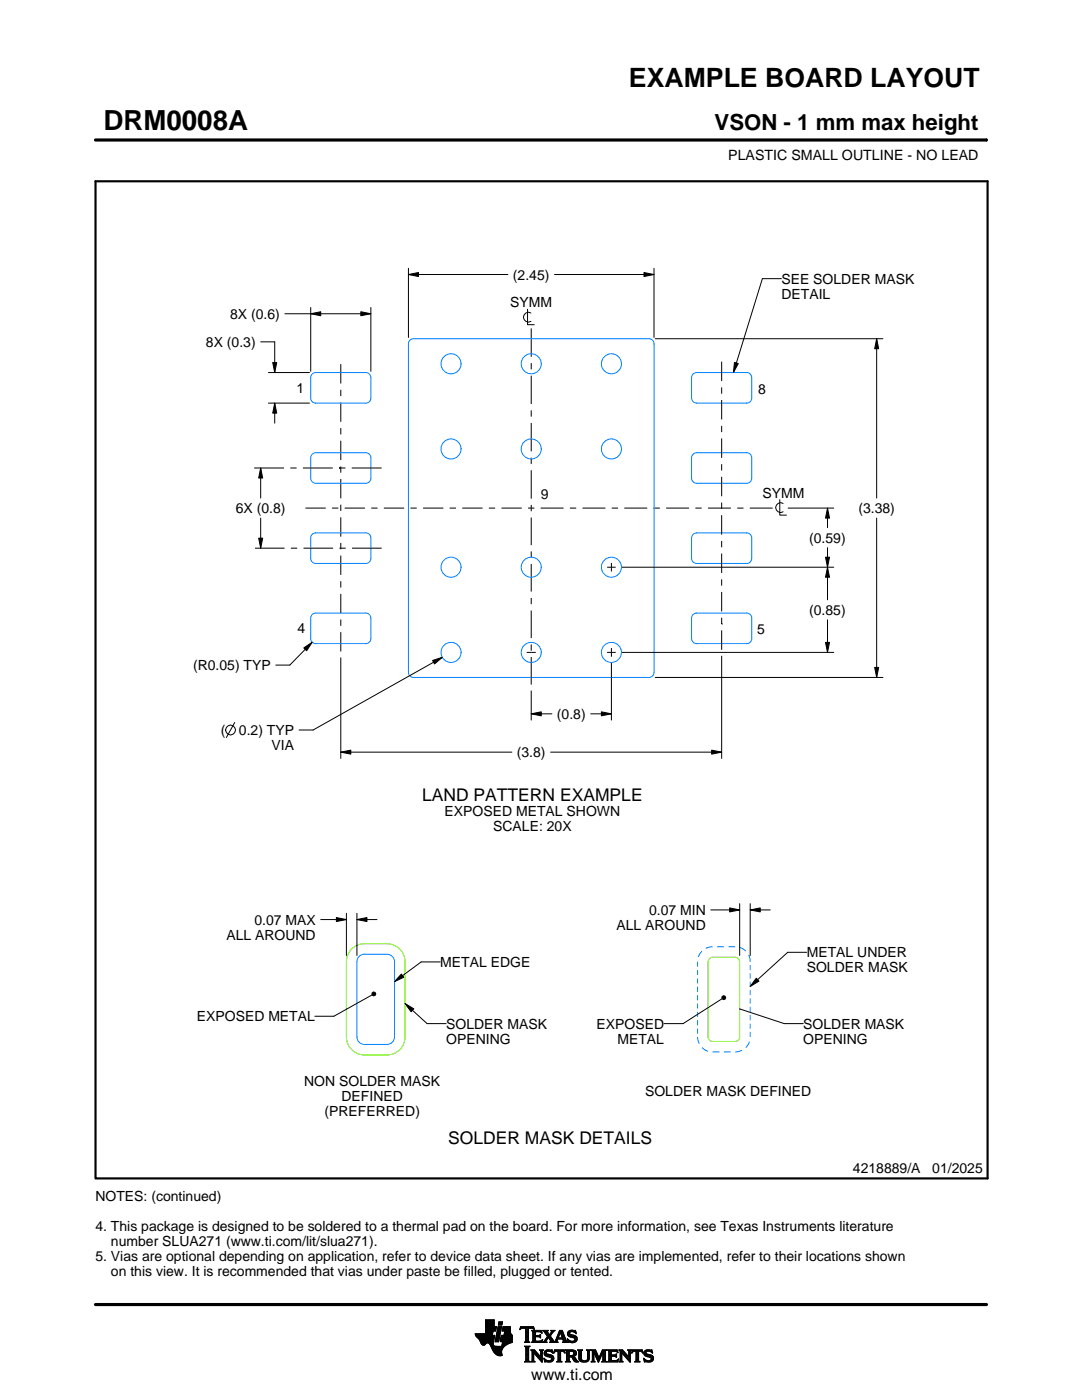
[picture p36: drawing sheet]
<svg xmlns="http://www.w3.org/2000/svg" width="216mm" height="279mm" viewBox="0 0 216 279" stroke-linecap="round" stroke-linejoin="round" font-family="sans-serif">
<defs><g id="words">
<text font-size="5.5" x="20.6" y="26">DRM0008A</text>
<text font-size="5.3" x="125.5" y="17.4">EXAMPLE BOARD LAYOUT</text>
<text font-size="4.4" x="142.6" y="26">VSON - 1 mm max height</text>
<g font-size="3.5">
<text x="84.2" y="159.8">LAND PATTERN EXAMPLE</text>
<text x="89.4" y="228.3">SOLDER MASK DETAILS</text>
</g>
<text font-size="3.2" x="106" y="275.3">www.ti.com</text>
<g font-size="2.8">
<text x="145.3" y="32">PLASTIC SMALL OUTLINE - NO LEAD</text>
<text x="102.4" y="55.8">(2.45)</text>
<text x="155.9" y="56.6">SEE SOLDER MASK</text>
<text x="155.9" y="59.6">DETAIL</text>
<text x="45.9" y="63.6">8X (0.6)</text>
<text x="101.8" y="61.3">SYMM</text>
<text x="41.1" y="69.2">8X (0.3)</text>
<text x="59.1" y="78.5">1</text>
<text x="151.3" y="78.6">8</text>
<text x="107.9" y="99.7">9</text>
<text x="152.2" y="99.3">SYMM</text>
<text x="47.1" y="102.4">6X (0.8)</text>
<text x="171.3" y="102.4">(3.38)</text>
<text x="161.5" y="108.3">(0.59)</text>
<text x="161.5" y="122.7">(0.85)</text>
<text x="59.4" y="126.4">4</text>
<text x="151.1" y="126.5">5</text>
<text x="38.5" y="133.7">(R0.05) TYP</text>
<text x="111.1" y="143.5">(0.8)</text>
<text x="44.1" y="146.7">(</text>
<text x="47.7" y="146.7">0.2) TYP</text>
<text x="54.2" y="149.7">VIA</text>
<text x="103.1" y="151.1">(3.8)</text>
<text x="88.7" y="162.9">EXPOSED METAL SHOWN</text>
<text x="98.4" y="165.9">SCALE: 20X</text>
<text x="50.8" y="184.5">0.07 MAX</text>
<text x="123" y="185.6">ALL AROUND</text>
<text x="129.5" y="182.6">0.07 MIN</text>
<text x="45.2" y="187.5">ALL AROUND</text>
<text x="161" y="191.1">METAL UNDER</text>
<text x="87.8" y="193">METAL EDGE</text>
<text x="161" y="194.1">SOLDER MASK</text>
<text x="39.3" y="203.8">EXPOSED METAL</text>
<text x="89" y="205.3">SOLDER MASK</text>
<text x="89" y="208.3">OPENING</text>
<text x="119" y="205.3">EXPOSED</text>
<text x="123.2" y="208.3">METAL</text>
<text x="160.3" y="205.3">SOLDER MASK</text>
<text x="160.3" y="208.3">OPENING</text>
<text x="60.7" y="216.7">NON SOLDER MASK</text>
<text x="68.1" y="219.7">DEFINED</text>
<text x="128.7" y="218.7">SOLDER MASK DEFINED</text>
<text x="64.7" y="222.7">(PREFERRED)</text>
<text x="19" y="239.7">NOTES: (continued)</text>
<text x="170.2" y="234.2">4218889/A</text>
<text x="186" y="234.2">01/2025</text>
<text x="19" y="245.7">4. This package is designed to be soldered to a thermal pad on the board. For more information, see Texas Instruments literature</text>
<text x="19" y="251.7">5. Vias are optional depending on application, refer to device data sheet. If any vias are implemented, refer to their locations shown</text>
<text x="22.1" y="248.7">number SLUA271 (www.ti.com/lit/slua271).</text>
<text x="22.1" y="254.7">on this view. It is recommended that vias under paste be filled, plugged or tented.</text>
</g>
</g></defs>
<g fill="none" stroke="#000" stroke-width=".2">
<path d="M19.1 27.9h177.7M196.8 27.7v.5M81.5 54.8l2-.4v.8zM81.5 53.5v13.9M81.5 54.8h19.9M110.6 54.8h19.9M128.5 54.4l2 .4-2 .4zM130.5 53.5v13.9M155.9 55.6h-3.8l-5.8 18.8M52 68.2h2.8v6.2M53.6 74.4h8.2M54.4 72.4h.8l-.4 2z"/>
<path d="M56.8 62.6h17.2M62 62.6l2-.4v.8zM62 61.4v12.7M68 72.7v3.8M68 77.8v1.3M72 62.2l2 .4-2 .4zM74 61.4v12.7M105.3 61.7v3.1h1.3M105.9 62.5a.98 .98 0 0 0-1.5 .8 .98 .98 0 0 0 1.5 .8M106 65.5v5.7M106 72.5v1.2M106 75v5.6"/>
<path d="M130.7 67.6h45.5M144 72.2v3.9M144 77.3v1.3M144 79.8v3.9M146.6 72.3l.7 .3-1 1.8zM174.9 67.6l.4 2h-.8zM174.9 67.6v31.8M50.7 93.4h6M52 93.4l.4 2h-.8zM52 93.4v6M53.6 80.4h8.2M54.8 80.4l.4 2h-.8z"/>
<path d="M54.8 80.4v4.1M57.9 93.4h1.3M60.4 93.4h6M67.7 93.4h.1M67.7 93.4h1.2M68 80.3v3.9M68 85.4v1.3M68 88v3.8M68 93.1v1.2M68 95.6v3.9M70.2 93.4h6M106 81.9v1.3"/>
<path d="M106 84.4v5.7M106 91.3v1.3M106 93.9v5.6M144 85v1.2M144 87.5v3.9M144 92.6v1.3M144 95.2v3.8M155.6 99.7v3.1h1.3M50.9 109.4h5.9M51.6 107.4h.8l-.4 2zM52 103.4v6M58 109.4h1.3"/>
<path d="M60.6 109.4h5.9M60.9 101.4h4.1M66.3 101.4h1.2M67.7 109.4h1.3M68 100.7v1.3M68 103.2v3.9M68 108.4v1.2M68 110.9v3.8M68 116v1.3M68 118.5v3.9M68.8 101.4h4M70.2 109.4h6"/>
<path d="M74.1 101.4h1.2M76.6 101.4h4M81.9 101.4h1.3M84.4 101.4h4.1M89.7 101.4h1.3M92.2 101.4h4.1M97.5 101.4h1.3M100.1 101.4h4M105.4 101.4h1.2M106 100.8v1.2M106 103.3v5.5M106 110v1.3"/>
<path d="M106 112.6v5.5M106 119.3v1.3M107.9 101.4h4.6M113.7 101.4h1.3M116.2 101.4h4.6M121.1 113.2h1.8M122 112.3v1.8M122.1 101.4h1.2M124.1 113.2h42.3M124.6 101.4h4.5M130.4 101.4h1.3M132.9 101.4h4.6"/>
<path d="M138.8 101.4h1.2M141.3 101.4h4.5M144 100.3v1.3M144 102.8v3.9M144 108v1.2M144 110.5v3.9M144 115.6v1.3M144 118.1v3.9M147.1 101.4h1.3M149.6 101.4h4.6M156.3 100.5a.98 .98 0 0 0-1.5 .8 .98 .98 0 0 0 1.5 .8M157.3 101.4h9.1"/>
<path d="M164.7 111.2h.8l-.4 2zM165.1 101.4l.4 2h-.8zM165.1 113.2l.4 2h-.8zM165.1 101.4v3.9M165.1 109.3v10.4M174.9 103.4v31.8M60.6 129.3l1.7-1.1-1.1 1.7zM62.3 128.2l-4.5 4.5h-2.8M68 123.6v1.3M68 126.2v3.8M68 131.3v20.1M86.3 131.8l2-.6-1.6 1.3z"/>
<path d="M88.3 131.2l-25.8 14.5h-2.8M105.1 130.2h1.8M106 121.8v5.5M106 128.6v1.3M106 131.1v5.5M106 137.9v5.8M121.1 130.2h1.8M122 129.3v1.8M122 132.3v11.4M124.1 130.2h42.3M130.7 135.2h45.5M144 124.5h.1"/>
<path d="M144 123.3v1.2M144 125.8v3.9M144 130.9v20.5M164.7 128.2h.8l-.4 2zM165.1 123.7v6.5M174.5 133.2h.8l-.4 2zM46.8 144.2l-1.6 3M68 150.1l2-.4v.8zM68 150.1h34.1M106 142.5l2-.4v.8zM106 142.5h4.1M109.9 150.1h34.1"/>
<path d="M117.9 142.5h4.1M120 142.1l2 .4-2 .4zM142 149.7l2 .4-2 .4zM64 183.5h5.1M67.1 183.1l2 .4-2 .4zM69.1 182.3v8.4M71.2 183.5l2-.4v.8zM71.2 182.3v8.4M71.2 183.5h4M74.2 198.2l.3-.2h.3l.2 .4-.2 .3h-.3l-.3-.2zM74.2 198.6l-7.6 4.2h-3.8M80.1 194.4l.5 .6-1.9 .9z"/>
<path d="M87.8 192h-3.8l-5.3 3.9M141.8 181.6h5.8M144.1 198.9l.2-.2 .4 .1 .1 .3-.1 .3-.4 .1-.2-.2zM144.1 199.3l-7.8 5h-3.8M145.6 181.2l2 .4-2 .4zM147.6 180.3v10.4M149.7 181.6l2-.4v.8zM149.7 181.6h4M149.7 180.3v10.4M150.9 195.2l.5 .6-1.7 1.1zM161 190.1h-3.8l-7.5 6.8M80.8 200.3l1.8 1-.6 .6z"/>
<path d="M80.8 200.3l4.4 4h3.8M147.6 201.4l8.9 2.9h3.8M94.8 266.2h3.5M94.8 266.3h3.5M94.9 266.4h3.3M94.9 266.5h3.8l-.2 1.2M94.9 266.5h3.8M95 266.6h3.7M95 266.7h3.7M95.1 266.8h3.6M95.2 266.9h3.4M95.3 267h3.3"/>
<path d="M95.4 267.1h3.2M95.5 267.2h3.1M95.6 267.3h3M95.7 267.4h2.8M95.7 267.5h2.8M95.8 267.6h2.7M95.8 267.7h2.7M95.9 267.8h2.6M95.9 267.9h2.5M95.9 268h2.5M96 268h1.1M96 268.1h1"/>
<path d="M96.1 268.2h.8M96.1 268.3h.7M96.2 268.4h.6M96.3 268.4h.4M96.9 266.1h1.4M96.9 266h1.4M96.9 265.9h1.4M96.9 265.8h1.5M96.9 265.7h1.5M96.9 264.7l2.2 .1-.2 .9h-.5l-.2 .8M96.9 265.6h2M96.9 265.5h2"/>
<path d="M96.9 265.4h2M96.9 265.3h2.1M96.9 265.2h2.1M96.9 265.1h2.1M96.9 265h2.1M96.9 264.9h2.1M96.9 264.8h2.2M96.9 264.6h1.7M96.9 264.5h1.7M96.9 264.4h1.7M96.9 264.3h1.7M96.9 264.2h1.7"/>
<path d="M96.9 264.1h1.7M96.9 264h1.7M96.9 263.9h1.7M96.9 263.8h1.7M96.9 263.7h1.7M96.9 263.6h1.7M96.9 263.5h1.7M96.9 263.4h1.7M97.5 268h.9M97.6 268.1h.8M97.7 268.2h.7M97.7 268.3h.7"/>
<path d="M97.8 268.4h.6M97.9 268.5h.6M97.9 268.6h.7M98 268.7h1.1M98 268.8h2.6M98 268.8h2.5M98.1 268.9h2.3M98.1 269h2.3M98.1 269.1h2.2M98.2 269.2h2.1M98.2 269.2h2M98.2 269.3h2"/>
<path d="M98.3 269.4h1.9M98.3 269.5h1.8M98.4 269.6h1.7M98.4 268v.4l.3 .2 2 .1M98.5 269.7h1.6M98.5 267.7l-.1 .3M98.5 269.8h1.6M98.6 269.9h1.5M98.6 264.8v-1.4h-1.7v2.8h-2.1l.1 .3 .7 .8 .7 1.1 .3 .1 .6-.5 .4 .1 1 1.8 .8 .6h.8l-.1-1 .8-1M98.6 270h1.5M98.7 270h1.4M98.8 270.1h1.3"/>
<path d="M98.8 267.7h.7M98.8 267.6h.7M98.8 267.5h.7M98.9 270.2h1.2M98.9 267.4h.7M98.9 267.3h.7M98.9 267.2h.7M98.9 267.1h.7M98.9 267h.7M98.9 270.3h1.3M99 266.9h.6M99 266.9h.7"/>
<path d="M99 266.8h.7M99 266.7h.7M99 266.6h.7M99 266.5h.7M99.1 270.4h1.1M99.1 266.4h.7M99.1 266.3h.7M99.1 266.2h.7M99.1 266.1h.7M99.1 266h.7M99.2 265.9h.7M99.2 265.8h.7"/>
<path d="M99.2 270.4h1M99.2 265.7h.7M99.2 265.6h.7M99.2 265.5h.7M99.3 265.4h.6M99.3 265.4h.7M99.3 265.3h.7M99.3 265.2h.7M99.3 265.1h.7M99.3 265h.7M99.4 270.5h.8M99.4 264.9h.7"/>
<path d="M99.4 264.8h.7M99.4 264.8h.7l-.6 3h-.7zM99.4 264.5l.2-.7h.7l-.2 .7h-.7M99.5 264.4h.6M99.5 264.3h.7M99.5 264.2h.7M99.5 264.1h.7M99.5 264h.7M99.5 263.9h.7M99.6 263.8h.7M99.8 270.6h.1M99.8 267.7h2.4"/>
<path d="M99.8 267.6h2.4M99.8 267.5h2.4M99.9 267.4h2.3M99.9 267.3h2.3M99.9 267.2h2.3M99.9 267.1h2.3M99.9 267h2.3M99.9 266.9h2.3M100 266.9h2.2M100 266.8h2.2M100 266.7h2.2M100 266.6h2.2"/>
<path d="M100 266.5h2.2M100.1 268.6h.7M100.2 268.5h.7M100.2 268.4h.8M100.2 268.4h.9M100.2 268.3h1M100.2 268.2h1.2M100.2 265.6h1.6M100.2 268.1h1.4M100.2 265.5h1.6M100.2 268h1.6M100.3 265.4h1.5"/>
<path d="M100.3 268h1.7M100.3 267.9h1.9M100.3 265.3h1.5M100.3 267.8h1.9M100.3 265.2h1.5M100.3 265.1h1.5M100.3 265h1.5M100.4 264.9h1.4M100.4 264.8h1.4M100.6 266.5l.1-.8h-.5l.2-.9h1.4l.1 1.1 .3 .6v1.4l-1.3 .6M100.6 266.4h1.5M100.6 266.3h1.4"/>
<path d="M100.6 266.2h1.4M100.6 266.1h1.3M100.7 266h1.2M100.7 265.9h1.2M100.7 265.8h1.1M100.7 265.7h1.1M102.2 266.5h-2.2l-.2 1.1 .5 .2-.2 .9M103.7 265.3h.1M103.8 265.2h.2M103.8 265h2.8M103.8 264.9h2.7M103.9 264.8h2.6"/>
<path d="M104.7 267.8h1M104.7 271.8h1.1M104.7 268.7h1M104.8 267.7h.7M104.8 271.7h.8M104.9 265.2h.6M104.9 268.9h.6M104.9 267.6h.6M104.9 267.5l-.2 .3M104.9 267.5h.6M104.9 267.4h.6M104.9 267.3h.6"/>
<path d="M104.9 267.2h.6M104.9 267.1h.6M104.9 267h.6M104.9 266.8h.6M104.9 266.7h.6M104.9 266.6h.6M104.9 266.5h.6M104.9 266.4h.6M104.9 266.3h.6M104.9 266.2h.6M104.9 266.1h.6M104.9 265.9h.6"/>
<path d="M104.9 265.8h.6M104.9 265.7h.6M104.9 265.6h.6M104.9 265.5h.6M104.9 265.4h.6M104.9 265.3h.6M104.9 271.5h.6M104.9 269h.6M104.9 271.4h.6M104.9 271.4v-2.4l-.2-.4h1.1l-.3 .4v2.4M104.9 271.4l-.2 .4h1.1l-.3-.4M104.9 271.3h.6"/>
<path d="M104.9 271.2h.6M104.9 271.1h.6M104.9 271h.6M104.9 270.9h.6M104.9 270.8h.6M104.9 270.6h.6M104.9 270.5h.6M104.9 270.4h.6M104.9 270.3h.6M104.9 270.2h.6M104.9 270.1h.6M104.9 270h.6"/>
<path d="M104.9 269.9h.6M104.9 269.8h.6M104.9 269.6h.6M104.9 269.5h.6M104.9 269.4h.6M104.9 269.3h.6M104.9 269.2h.6M104.9 269.1h.6M105.5 267.5l.2 .3M105.5 267.5v-2.3l.7-.1 .4 .3-.1-.6h-2.6l-.1 .6 .4-.3 .7 .1v2.3M105.7 267.8h-1M105.9 271.8h.8"/>
<path d="M105.9 269.4h.8M106.1 269.5h.7M106.1 267.8h2M106.1 271.7h.5M106.2 269.6h.7M106.2 271.5h.3M106.2 265.6h1.8M106.2 269.8h.8M106.2 271.4h.3M106.2 271.4l-.3 .4h.8l-.2-.4M106.2 271.3h.3M106.2 271.2h.3"/>
<path d="M106.2 271.1h.3M106.2 271h.3M106.2 270.9h.3M106.2 270.8h.3M106.2 270.6h.3M106.2 270.5h.3M106.2 270.4h.3M106.2 270.3h.3M106.2 270.2h.3M106.2 270.1h.3M106.2 270h1M106.2 269.9h.9"/>
<path d="M106.2 269.8v1.6M106.2 269.8l-.3-.4h.8l1.2 1.4M106.3 267.7h1.8M106.3 265.7h1.8M106.3 267.6h.6M106.3 265.8h.6M106.3 267.5l-.2 .3M106.3 267.5h.5M106.3 267.4h.5M106.3 267.3h.5M106.3 267.2h.5M106.3 267.1h.5"/>
<path d="M106.3 267h.5M106.3 266.8h.5M106.3 266.7h1.6M106.3 266.6h1.6M106.3 266.5h.5M106.3 266.4h.5M106.3 266.3h.5M106.3 266.2h.5M106.3 266.1h.5M106.3 265.9h.5M106.4 265.2h.2M106.5 270h.1"/>
<path d="M106.5 270v1.4M106.5 265.3h.1M106.6 270.1h.7M106.7 270.2h.7M106.8 270.3h.7M106.8 265.9l.2-.1h.6l.6 .2-.2-.5h-1.9l.2 .3v1.7M106.8 265.9v.6h.8l.3-.2v.7M106.9 270.4h.7M107 270.5h.7M107.1 270.6h.7M107.2 270.8h1M107.3 270.9h.9"/>
<path d="M107.4 271h.8M107.5 271.1h.7M107.6 271.2h.6M107.6 266.5h.3M107.7 271.3h.5M107.7 269.4h.7M107.7 266.8h.2M107.7 267.6h.5M107.8 266.4h.1M107.8 271.4h.4M107.8 267h.1M107.8 265.8h.3"/>
<path d="M107.8 269.5h.5M107.9 271.5h.3M107.9 269.6h.3M107.9 267l-.3-.2h-.8l.1 .8h.9l.5-.2M107.9 269.8h.3M107.9 270.6h.3M107.9 270.5h.3M107.9 270.4h.3M107.9 270.3h.3M107.9 270.2h.3M107.9 270.1h.3M107.9 270h.3"/>
<path d="M107.9 269.9h.3M107.9 269.8v1M107.9 269.8l-.2-.4h.7l-.2 .4M108 271.7h.2M108 265.9h.1M108 267.5h.2M108.1 271.8h.1M108.1 266.1h.1M108.2 267.4h.1M108.2 269.8v2.1l-1.7-1.9M108.2 267.8h.9M108.3 267.4l-.2 .5-2-.1"/>
<path d="M108.3 265.6h1M108.5 267.7h.5M108.5 271.1l.8 .4h.5l.2-.1-.1-.4-1-.4-.3-.3 .1-.7 .7-.2 .6 .1 .2-.1 .1 .6-.9-.3-.3 .1-.1 .3 1.3 .4 .2 .6M108.5 271.1h.1M108.5 265.7h.7M108.5 271.2h.2M108.6 271.3h.2M108.6 270.1h.4M108.6 270h.4M108.6 270.2h.6M108.6 267.6h.4M108.6 271.4h.4"/>
<path d="M108.6 269.9h.4M108.6 270.3h1M108.6 265.8h.7M108.6 271.5h.8M108.6 269.8h.5M108.7 271.7h1.5M108.7 270.4h1.3M108.7 267.5h.3M108.7 271.8h.1M108.7 265.9h.6M108.7 269.6h1.5M108.8 267.4h.3"/>
<path d="M108.8 270.5h1.5M108.8 266.1h.6M108.8 269.5h1.4M108.8 267.3h.4M108.9 266.2h.6M108.9 267.2h.4M108.9 266.3h.6M108.9 270.6h1.5M109 267.1h.3M109 266.4h1M109.1 271.8h.9M109.1 269.4h.7"/>
<path d="M109.1 267h.9M109.1 266.5h.8M109.1 267.8h-.9M109.2 266.8h.8M109.2 266.6h.6M109.2 266.7h.7M109.2 266.7l-.6 .9-.4 .2M109.3 270.8h1.1M109.5 267.1h.6M109.6 267.2h.6M109.7 271.5h.7M109.7 267.3h.6"/>
<path d="M109.7 267.8l.2-.2-.5-.7-.4 .8 .1 .1M109.7 267.8h1.6M109.7 266.3h.4M109.7 267.4h.6M109.8 270.9h.7M109.8 266.2h.3M109.8 266.6l.9 1.2 1-2.3h.5l.8 2.1 .3 .2M109.8 267.5h.6M109.9 266.1h.3M109.9 269.8h.4M109.9 267.6h.6M109.9 267.7h.7"/>
<path d="M109.9 271.4h.5M109.9 265.9h.4M110 271h.5M110 265.6h.7M110 265.9l-.4 .5-.4-.6 .2-.3h-1.1l.9 1.2M110 265.9l.1-.2-.2-.2h.8l-.9 1.1M110 271.3h.5M110 265.8h.4M110 271.1h.5M110 271.2h.5M110.1 269.4h.1M110.1 265.7h.4"/>
<path d="M110.1 269.9h.2M110.2 270h.1M110.5 270h.1M110.5 269.9h.2M110.5 271.1l-.2 .5-.8 .3-.6-.2-.2 .1-.2-.7M110.5 269.8h.3M110.6 269.6h2.1M110.6 269.5h2M110.6 269.4h2M110.7 267.7h.5M110.8 267.6h.4M110.9 267.5h.3"/>
<path d="M110.9 267.4h.3M111 267.3h.3M111 267.2h1.8M111 267.1h1.8M111.1 267h.3M111.1 271.8h1M111.1 266.8h.4M111.2 266.7h.3M111.2 267.5l.1-.2h1l.1 .2M111.2 267.5v.3h.1M111.2 266.6h.3M111.3 266.5h.3"/>
<path d="M111.3 271.7h.6M111.3 266.4h.3M111.3 271.5h.6M111.3 267.8h-1.6M111.3 269.8h.6M111.4 266.3h.3M111.4 271.4h.5M111.4 271.4l-.1-1.7h-.4l-.4 .4 .2-.7h1.9l.1 .7-.3-.4h-.5v1.7M111.4 270.5h.5M111.4 270.4h.5M111.4 270.3h.5M111.4 270.2h.5"/>
<path d="M111.4 270.1h.5M111.4 270h.5M111.4 269.9h.5M111.4 271.4l-.3 .4h1l-.2-.4M111.4 271.3h.5M111.4 271.2h.5M111.4 271.1h.5M111.4 271h.5M111.4 270.9h.5M111.4 270.8h.5M111.4 270.6h.5M111.4 266.2h.3"/>
<path d="M111.4 266.1h.4M111.5 265.9h.9M111.5 265.8h.8M111.6 265.7h.7M111.6 265.6h.6M111.8 265.9l.4 1.1h-.8zM111.9 266.1h.5M111.9 266.2h.5M111.9 266.3h.6M112 266.4h.5M112 266.5h.6M112.1 266.6h.5"/>
<path d="M112.1 266.7h.6M112.1 266.8h.6M112.2 267h.5M112.2 267.8h1.1M112.3 267.3h.6M112.3 267.4h.6M112.4 267.5h.6M112.4 267.5v.3h-.2M112.4 269.8h.3M112.4 267.6h.6M112.4 267.7h.7M112.6 269.9h.1"/>
<path d="M112.6 270h.2M112.8 271.8h1M112.8 269.4h1.6M113 269.5h1.7M113 271.7h.7M113 269.6h1.9M113 271.5h.6M113 269.8h.6M113 271.4h.6M113 271.4l-.2 .4h1l-.2-.4M113 271.3h.6M113 271.2h.6"/>
<path d="M113 271.1h.6M113 271h.6M113 270.9h.6M113 270.8h1.5M113 270.6h1.6M113 270.5h1.8M113 270.4h.6M113 270.3h.6M113 270.2h.6M113 270.1h.6M113 270h.6M113 269.9h.6"/>
<path d="M113 269.8v1.6M113 269.8l-.2-.4h1.4l.6 .2 .2 .3v.4l-.2 .3-.4 .1M113.2 267.3h.2M113.2 267.4h.3M113.2 266.2h.5M113.2 266.3h.6M113.2 266.1h.5M113.3 267.5h.3M113.3 267.8h-1.1M113.3 266.4h.9M113.3 265.9h.4M113.3 267.6h.6"/>
<path d="M113.3 266.5h1.3M113.3 267.7h1.6M113.3 265.8h.5M113.3 267.8h.2M113.4 266.6h1.5M113.4 265.7h1.5M113.4 265.7l.5-.2 .7 .1 .2-.1 .1 .7-.7-.4h-.4l-.1 .3 .1 .2 .9 .2 .4 .3 .1 .5-.3 .5-.6 .2-.7-.2-.2 .1-.2-.7 .9 .5 .5-.1 .1-.3-.2-.3-1.1-.4-.2-.4zM113.5 266.7h1.5M113.5 265.6h1.4M113.6 271.4v-.6h.4l.7 1h.8M113.6 269.9l.1-.2 .7 .2v.4l-.4 .2M113.6 269.9v.6"/>
<path d="M113.7 267.8h1.1M113.8 266.8h1.3M113.8 265.5h.6M114 268h.4M114.1 270.9h.6M114.2 271h.6M114.2 271.1h.7M114.3 271.2h.6M114.3 267h.8M114.3 269.8h.7M114.3 270.4h.6M114.4 271.3h.6"/>
<path d="M114.4 270.7l1.1 1.1M114.4 270.7h.1M114.4 271.4h.7M114.4 269.9h.6M114.4 270.3h.6M114.5 267.6h.5M114.5 270.2h.5M114.5 270h.5M114.5 265.8h.4M114.5 270.1h.5M114.5 271.5h.7M114.6 271.7h.7"/>
<path d="M114.6 267.1h.6M114.6 267.5h.5M114.7 267.2h.5M114.7 267.4h.5M114.7 265.9h.3M114.7 267.3h.5M114.7 271.8h.8M114.8 266.1h.2M114.9 266.2h.1M115.3 269.4h.9M115.4 269.5h.7M115.5 269.6h.5"/>
<path d="M115.5 269.8h.5M115.5 269.8v1.4l.4 .5 .6 .2 .7-.1 .3-.3 .1-.5M115.5 271h.5M115.5 270.9h.5M115.5 270.8h.5M115.5 270.6h.5M115.5 270.5h.5M115.5 270.4h.5M115.5 270.3h.5M115.5 270.2h.5M115.5 270.1h.5M115.5 270h.5"/>
<path d="M115.5 269.9h.5M115.5 269.8l-.2-.4h.9l-.2 .4M115.5 271.1h.5M115.5 271.2h.5M115.5 271.3h.6M115.6 271.4h.6M115.7 271.5h.8M115.8 271.7h1.5M116 271l.2 .4 .5 .2 .4-.2 .2-.4M116 269.8v1.2M116 271.8h1.1M116.8 271.5h.6"/>
<path d="M117 269.4h.8M117.1 271.4h.4M117.2 269.5h.5M117.2 271.3h.4M117.2 269.6h.4M117.2 271.2h.4M117.2 271.1h.4M117.3 269.8h.3M117.3 271h.3M117.3 270.9h.3M117.3 270.8h.3M117.3 270.6h.3"/>
<path d="M117.3 270.5h.3M117.3 270.4h.3M117.3 270.3h.3M117.3 270.2h.3M117.3 270.1h.3M117.3 270h.3M117.3 269.9h.3M117.6 269.8l.2-.4h-.8l.2 .3 .1 1.3M117.6 269.8v1.2M118 271.8h.7M118 269.4h.8M118.1 269.5h.8"/>
<path d="M118.1 271.7h.5M118.2 269.6h.7M118.2 271.5h.3M118.2 269.8h.8M118.2 271.4h.3M118.2 269.8l-.2-.4h.8l.7 1.6 .7-1.6h.9l-.3 .4M118.2 271.4l-.2 .4h.7l-.2-.4M118.2 271.3h.3M118.2 271.2h.3M118.2 271.1h.3M118.2 271h.3M118.2 270.9h.3"/>
<path d="M118.2 270.8h.3M118.2 270.6h.3M118.2 270.5h.3M118.2 270.4h.3M118.2 270.3h.3M118.2 270.2h.3M118.2 270.1h.3M118.2 270h.9M118.2 269.9h.8M118.2 269.8v1.6M118.6 270.1h.5M118.6 270.2h.6"/>
<path d="M118.7 270.3h.5M118.7 270.4h.6M118.8 270.5h.5M118.8 270.6h.6M118.9 270.8h.5M118.9 270.9h.6M119 271h.8M119 271.1h.8M119.1 271.2h.6M119.1 271.3h.6M119.2 271.4h.4M119.2 271.5h.4"/>
<path d="M119.3 271.7h.2M119.3 271.8h.2M119.6 270.9h.3M119.6 270.8h.3M119.7 270.6h.3M119.7 270.5h.3M119.8 270.4h.3M119.8 270.3h.3M119.9 270.2h.3M119.9 270.1h.3M120 270h.8M120 269.9h.8"/>
<path d="M120 269.8h.8M120.1 271.8h1M120.1 269.6h.7M120.1 269.5h.8M120.2 269.4h.9M120.2 271.7h.7M120.3 271.5h.5M120.3 271.4h.5M120.3 271.4l-.2 .4h1l-.3-.4M120.3 271.4v-1.5l-.9 2-.9-2v1.5M120.3 271.3h.5M120.3 271.2h.5"/>
<path d="M120.3 271.1h.5M120.3 271h.5M120.3 270.9h.5M120.3 270.8h.5M120.3 270.6h.5M120.3 270.5h.5M120.3 270.4h.5M120.3 270.3h.5M120.3 270.2h.5M120.3 270.1h.5M120.8 269.8v1.6M121.2 271.8h2"/>
<path d="M121.2 269.4h1.9M121.4 269.5h1.8M121.4 271.7h1.9M121.5 269.6h1.7M121.5 271.5h1.8M121.5 269.8h.5M121.5 271.4h.5M121.5 269.8l-.3-.4h1.9l.2 .6M121.5 269.9h.5M121.5 269.8v1.6M121.5 271.3h.5M121.5 271.2h.5"/>
<path d="M121.5 271.1h.5M121.5 271h.5M121.5 270.9h.5M121.5 270.8h.5M121.5 270.6h1.5M121.5 270.5h1.5M121.5 270.4h1.5M121.5 270.3h.5M121.5 270.2h.5M121.5 270.1h.5M121.5 270h.5M122.6 270.4l.4-.2v.7l-.2-.2h-.8v.7l.2 .1"/>
<path d="M122.9 270.8h.1M122.9 270.3h.1M123 269.8h.3M123.1 271.4h.3M123.2 269.9h.1M123.3 270h.1M123.3 270l-.4-.3h-.8l-.1 .7M123.3 271.3h.1M123.4 271.2h.1M123.4 271.2l-.2 .6h-2l.3-.4M123.4 271.2l-.3 .3h-.4M123.5 271.8h.8"/>
<path d="M123.5 269.4h.7M123.6 269.5h.7M123.7 271.7h.5M123.7 269.6h.7M123.7 271.5h.4M123.7 269.8h.8M123.7 271.4h.4M123.7 271.4l-.2 .4h.8l-.2-.4M123.7 271.3h.4M123.7 271.2h.4M123.7 271.1h.4M123.7 271h.4"/>
<path d="M123.7 270.9h.4M123.7 270.8h.4M123.7 270.6h.4M123.7 270.5h.4M123.7 270.4h.4M123.7 270.3h.4M123.7 270.2h.4M123.7 270.1h.4M123.7 270h1M123.7 269.9h.9M123.7 269.8v1.6M123.7 269.8l-.2-.4h.7l1.2 1.4 .1-1"/>
<path d="M124.1 270v1.4M124.1 270h.1M124.2 270.1h.6M124.2 270.2h.7M124.3 270.3h.7M124.4 270.4h.7M124.5 270.5h.7M124.6 270.6h.7M124.7 270.8h1.1M124.8 270.9h1M124.9 271h.9M125 271.1h.8"/>
<path d="M125.1 271.2h.7M125.2 271.3h.6M125.2 269.4h.8M125.3 271.4h.5M125.4 269.5h.5M125.4 271.5h.4M125.4 269.6h.4M125.5 269.8h.3M125.5 269.8l-.3-.4h.8l-.2 .4M125.5 270.4h.3M125.5 270.3h.3M125.5 270.2h.3"/>
<path d="M125.5 270.1h.3M125.5 270h.3M125.5 269.9h.3M125.5 270.6h.3M125.5 270.5h.3M125.5 271.7h.3M125.6 271.8h.2M125.8 269.8v2.1l-1.7-1.9M126 270h.1M126.1 269.9h.1M126.1 269.8h.3M126.1 269.6h2.1"/>
<path d="M126.2 269.5h2M126.2 269.4h2M126.6 271.8h1.1M126.9 271.7h.6M126.9 271.5h.5M126.9 269.8h.5M126.9 271.4h.5M126.9 271.4v-1.7h-.5l-.3 .4 .1-.7h1.9l.2 .7-.4-.4h-.5v1.7M126.9 270.5h.5M126.9 270.4h.5M126.9 270.3h.5M126.9 270.2h.5"/>
<path d="M126.9 270.1h.5M126.9 270h.5M126.9 269.9h.5M126.9 271.4l-.3 .4h1.1l-.3-.4M126.9 271.3h.5M126.9 271.2h.5M126.9 271.1h.5M126.9 271h.5M126.9 270.9h.5M126.9 270.8h.5M126.9 270.6h.5M128 269.8h.3"/>
<path d="M128.1 269.9h.2M128.2 270h.1M128.4 271.1h.1M128.4 271.2h.2M128.5 271.3h.2M128.5 270.1h.4M128.5 270h.4M128.5 270.2h.6M128.5 271.4h.4M128.5 269.9h.4M128.5 270.3h1M128.5 271.5h.8"/>
<path d="M128.5 269.8h.5M128.6 271.7h1.5M128.6 270.4h1.3M128.6 271.8h.1M128.6 269.6h1.5M128.7 270.5h1.5M128.7 269.5h1.4M128.8 270.6h1.5M128.9 271.8h1M129 269.4h.7M129.1 270.8l-.6-.4 .1-.7 .5-.3 .8 .1 .2-.1 .1 .7-.8-.4-.4 .1-.1 .2 1.3 .5 .2 .6M129.1 270.8l.7 .2v.4l-.6 .1-.8-.4"/>
<path d="M129.2 270.8h1.1M129.6 271.5h.7M129.6 270.9h.8M129.8 269.8h.4M129.8 271.4h.5M129.9 271h.5M129.9 271.3h.5M129.9 271.1h.5M129.9 271.2h.5M129.9 269.4h.2M130 269.9h.2M130.1 270h.1"/>
<path d="M130.4 271.1l-.3 .5-.7 .3-.6-.2-.2 .1-.2-.7"/>
<circle cx="46" cy="145.7" r=".98"/>
</g>
<g fill="#000">
<path d="M81.5 54.8l2-.4v.8zM128.5 54.4l2 .4-2 .4zM54.4 72.4h.8l-.4 2zM62 62.6l2-.4v.8zM72 62.2l2 .4-2 .4zM146.6 72.3l.7 .3-1 1.8zM174.9 67.6l.4 2h-.8zM52 93.4l.4 2h-.8zM54.8 80.4l.4 2h-.8zM51.6 107.4h.8l-.4 2zM165.1 101.4l.4 2h-.8zM164.7 111.2h.8l-.4 2z"/>
<path d="M165.1 113.2l.4 2h-.8zM60.6 129.3l1.7-1.1-1.1 1.7zM86.3 131.8l2-.6-1.6 1.3zM164.7 128.2h.8l-.4 2zM174.5 133.2h.8l-.4 2zM68 150.1l2-.4v.8zM106 142.5l2-.4v.8zM120 142.1l2 .4-2 .4zM142 149.7l2 .4-2 .4zM67.1 183.1l2 .4-2 .4zM71.2 183.5l2-.4v.8zM74.2 198.2l.3-.2h.3l.2 .4-.2 .3h-.3l-.3-.2z"/>
<path d="M80.1 194.4l.5 .6-1.9 .9zM144.1 198.9l.2-.2 .4 .1 .1 .3-.1 .3-.4 .1-.2-.2zM145.6 181.2l2 .4-2 .4zM149.7 181.6l2-.4v.8zM150.9 195.2l.5 .6-1.7 1.1zM80.8 200.3l1.8 1-.6 .6z"/>
</g>
<path d="M19.1 36.2h178v199h-178z" fill="none" stroke="#000" stroke-width=".43"/>
<path d="M19 27.9h177.8M19 260.3h177.8" fill="none" stroke="#000" stroke-width=".63"/>
<g fill="none" stroke="#0080ff" stroke-width=".2">
<path d="M62.3 74.6l.7-.2 10-.1a1 1 0 0 1 1 1.1v4a1 1 0 0 1-1 1l-10 .1a1 1 0 0 1-1-1.1v-4zM81.8 67.9l.7-.3h47a1 1 0 0 1 1 1v65.6a1 1 0 0 1-1 1h-47a1 1 0 0 1-1-1v-65.6zM138.3 74.6l.7-.2 10-.1a1 1 0 0 1 1 1.1v4a1 1 0 0 1-1 1l-10 .1a1 1 0 0 1-1-1.1v-4zM62.3 90.6l.7-.3h10a1 1 0 0 1 1 1.1v4a1 1 0 0 1-1 1.1h-10a1 1 0 0 1-1-1v-4.1zM138.3 90.6l.7-.3h10a1 1 0 0 1 1 1.1v4a1 1 0 0 1-1 1.1h-10a1 1 0 0 1-1-1v-4.1zM62.3 106.6l.7-.2 10-.1a1 1 0 0 1 1 1.1v4a1 1 0 0 1-1 1l-10 .1a1 1 0 0 1-1-1v-4.1zM138.3 106.6l.7-.2 10-.1a1 1 0 0 1 1 1v4.1a1 1 0 0 1-1 1l-10 .1a1 1 0 0 1-1-1v-4.1zM62.3 122.6l.7-.2 10-.1a1 1 0 0 1 1 1.1v4a1 1 0 0 1-1 1l-10 .1a1 1 0 0 1-1-1v-4.1zM138.3 122.6l.7-.2 10-.1a1 1 0 0 1 1 1v4.1a1 1 0 0 1-1 1l-10 .1a1 1 0 0 1-1-1v-4.1zM71.8 190.7l.9-.3h4.5a1.5 1.5 0 0 1 1.5 1.5v15a1.5 1.5 0 0 1-1.5 1.5h-4.5a1.5 1.5 0 0 1-1.5-1.5v-15l.1-.4zM139.2 191.9v1M139.2 193.6v1"/>
<path d="M139.2 195.3v1M139.2 196.9v1M139.2 198.6v1M140.1 189.8l-.8 1.2M142.2 188.9l-1.4 .4M143.1 188.9h1.3M145.3 188.9h1.4M147.6 189.1l1.2 .7M149.4 190.6l.3 1.3M149.7 192.6v1M149.7 194.3v1M149.7 195.9v1"/>
<path d="M149.7 197.6v1M149.7 199.3v1M139.2 200.3v1M139.2 201.9v1M139.2 203.6v1M139.2 205.3v1M139.2 206.9l.3 1.4M140.1 209.1l1.2 .7M142.2 209.9h1.3M144.4 209.9h1.4M148.1 209.6l-1.4 .3M149.5 207.9l-.7 1.2"/>
<path d="M149.7 200.9v1M149.7 202.6v1M149.7 204.3v1M149.7 205.9v1"/>
<circle cx="90" cy="72.6" r="2"/>
<circle cx="106" cy="72.6" r="2"/>
<circle cx="122" cy="72.6" r="2"/>
<circle cx="90" cy="89.6" r="2"/>
<circle cx="106" cy="89.6" r="2"/>
<circle cx="122" cy="89.6" r="2"/>
<circle cx="90" cy="113.2" r="2"/>
<circle cx="106" cy="113.2" r="2"/>
<circle cx="122" cy="113.2" r="2"/>
<circle cx="90" cy="130.2" r="2"/>
<circle cx="106" cy="130.2" r="2"/>
<circle cx="122" cy="130.2" r="2"/>
</g>
<path d="M70.2 189.4a3.6 3.6 0 0 1 2.5-1.1h4.5a3.6 3.6 0 0 1 3.6 3.6v15a3.6 3.6 0 0 1-3.6 3.6h-4.5a3.6 3.6 0 0 1-3.6-3.6v-15a3.6 3.6 0 0 1 1.1-2.5zM141.6 191.3l.6-.3h4.5l.6 .3 .3 .4v15.2a.9 .9 0 0 1-.9 .9h-4.5a.9 .9 0 0 1-.9-.9v-15z" fill="none" stroke="#6ef200" stroke-width=".2"/>
<use href="#words"/>
</svg>
